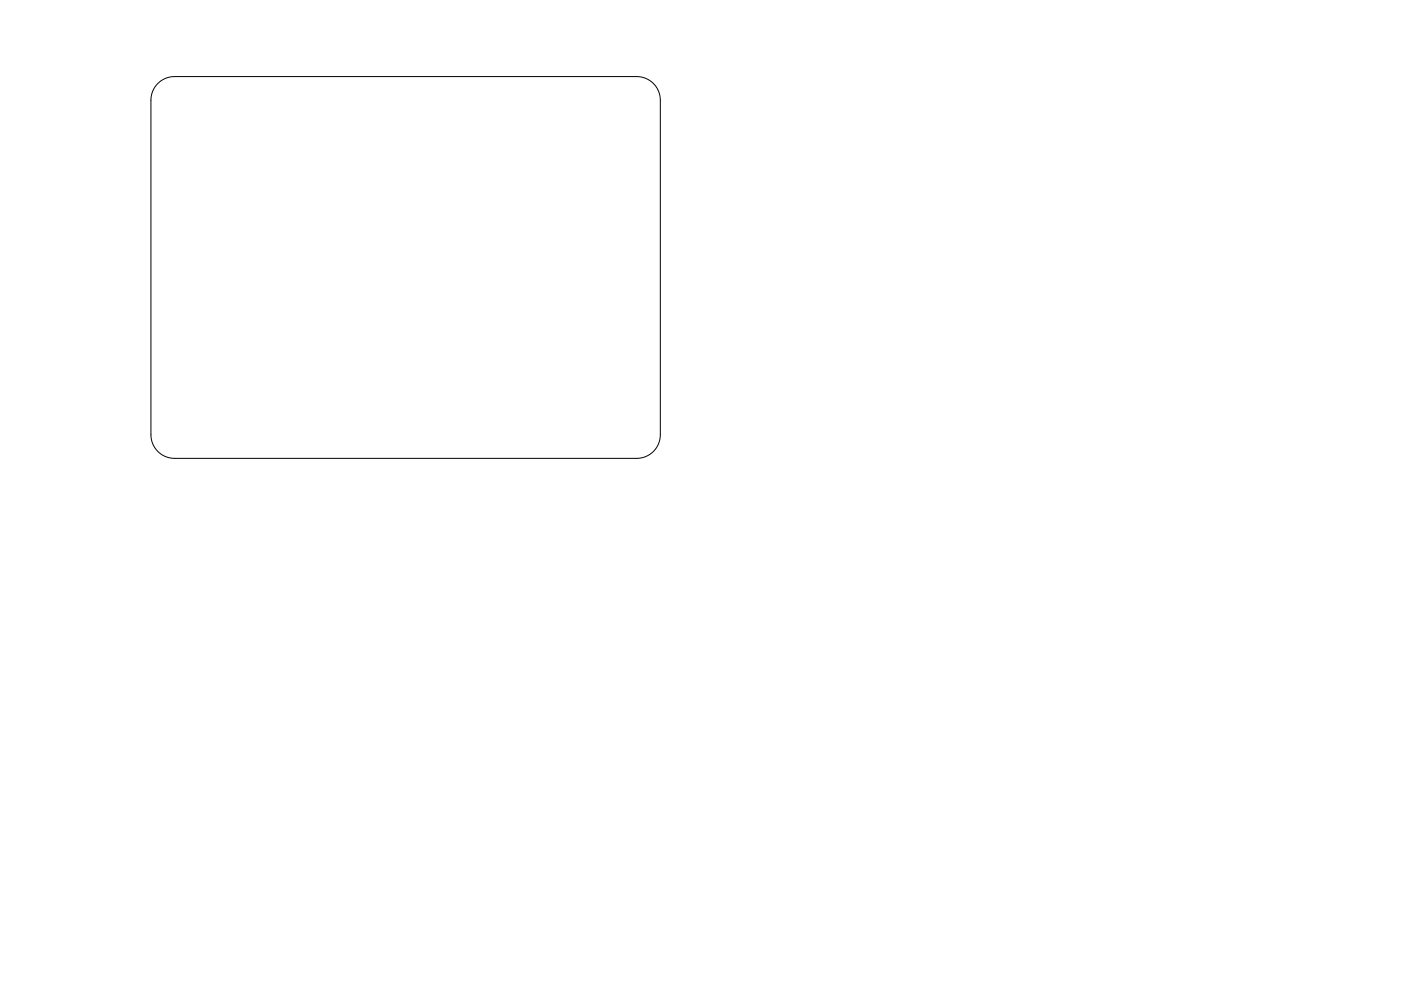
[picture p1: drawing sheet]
<svg xmlns="http://www.w3.org/2000/svg" width="297mm" height="210mm" viewBox="0 0 297 210" stroke-linecap="round" stroke-linejoin="round" font-family="sans-serif">
<path d="M33.5 17.7a5 5 0 0 1 3.5-1.5h98a5 5 0 0 1 5 5v71a5 5 0 0 1-5 5h-98a5 5 0 0 1-5-5v-71a5 5 0 0 1 1.5-3.5z" fill="none" stroke="#000" stroke-width=".21"/>
</svg>
